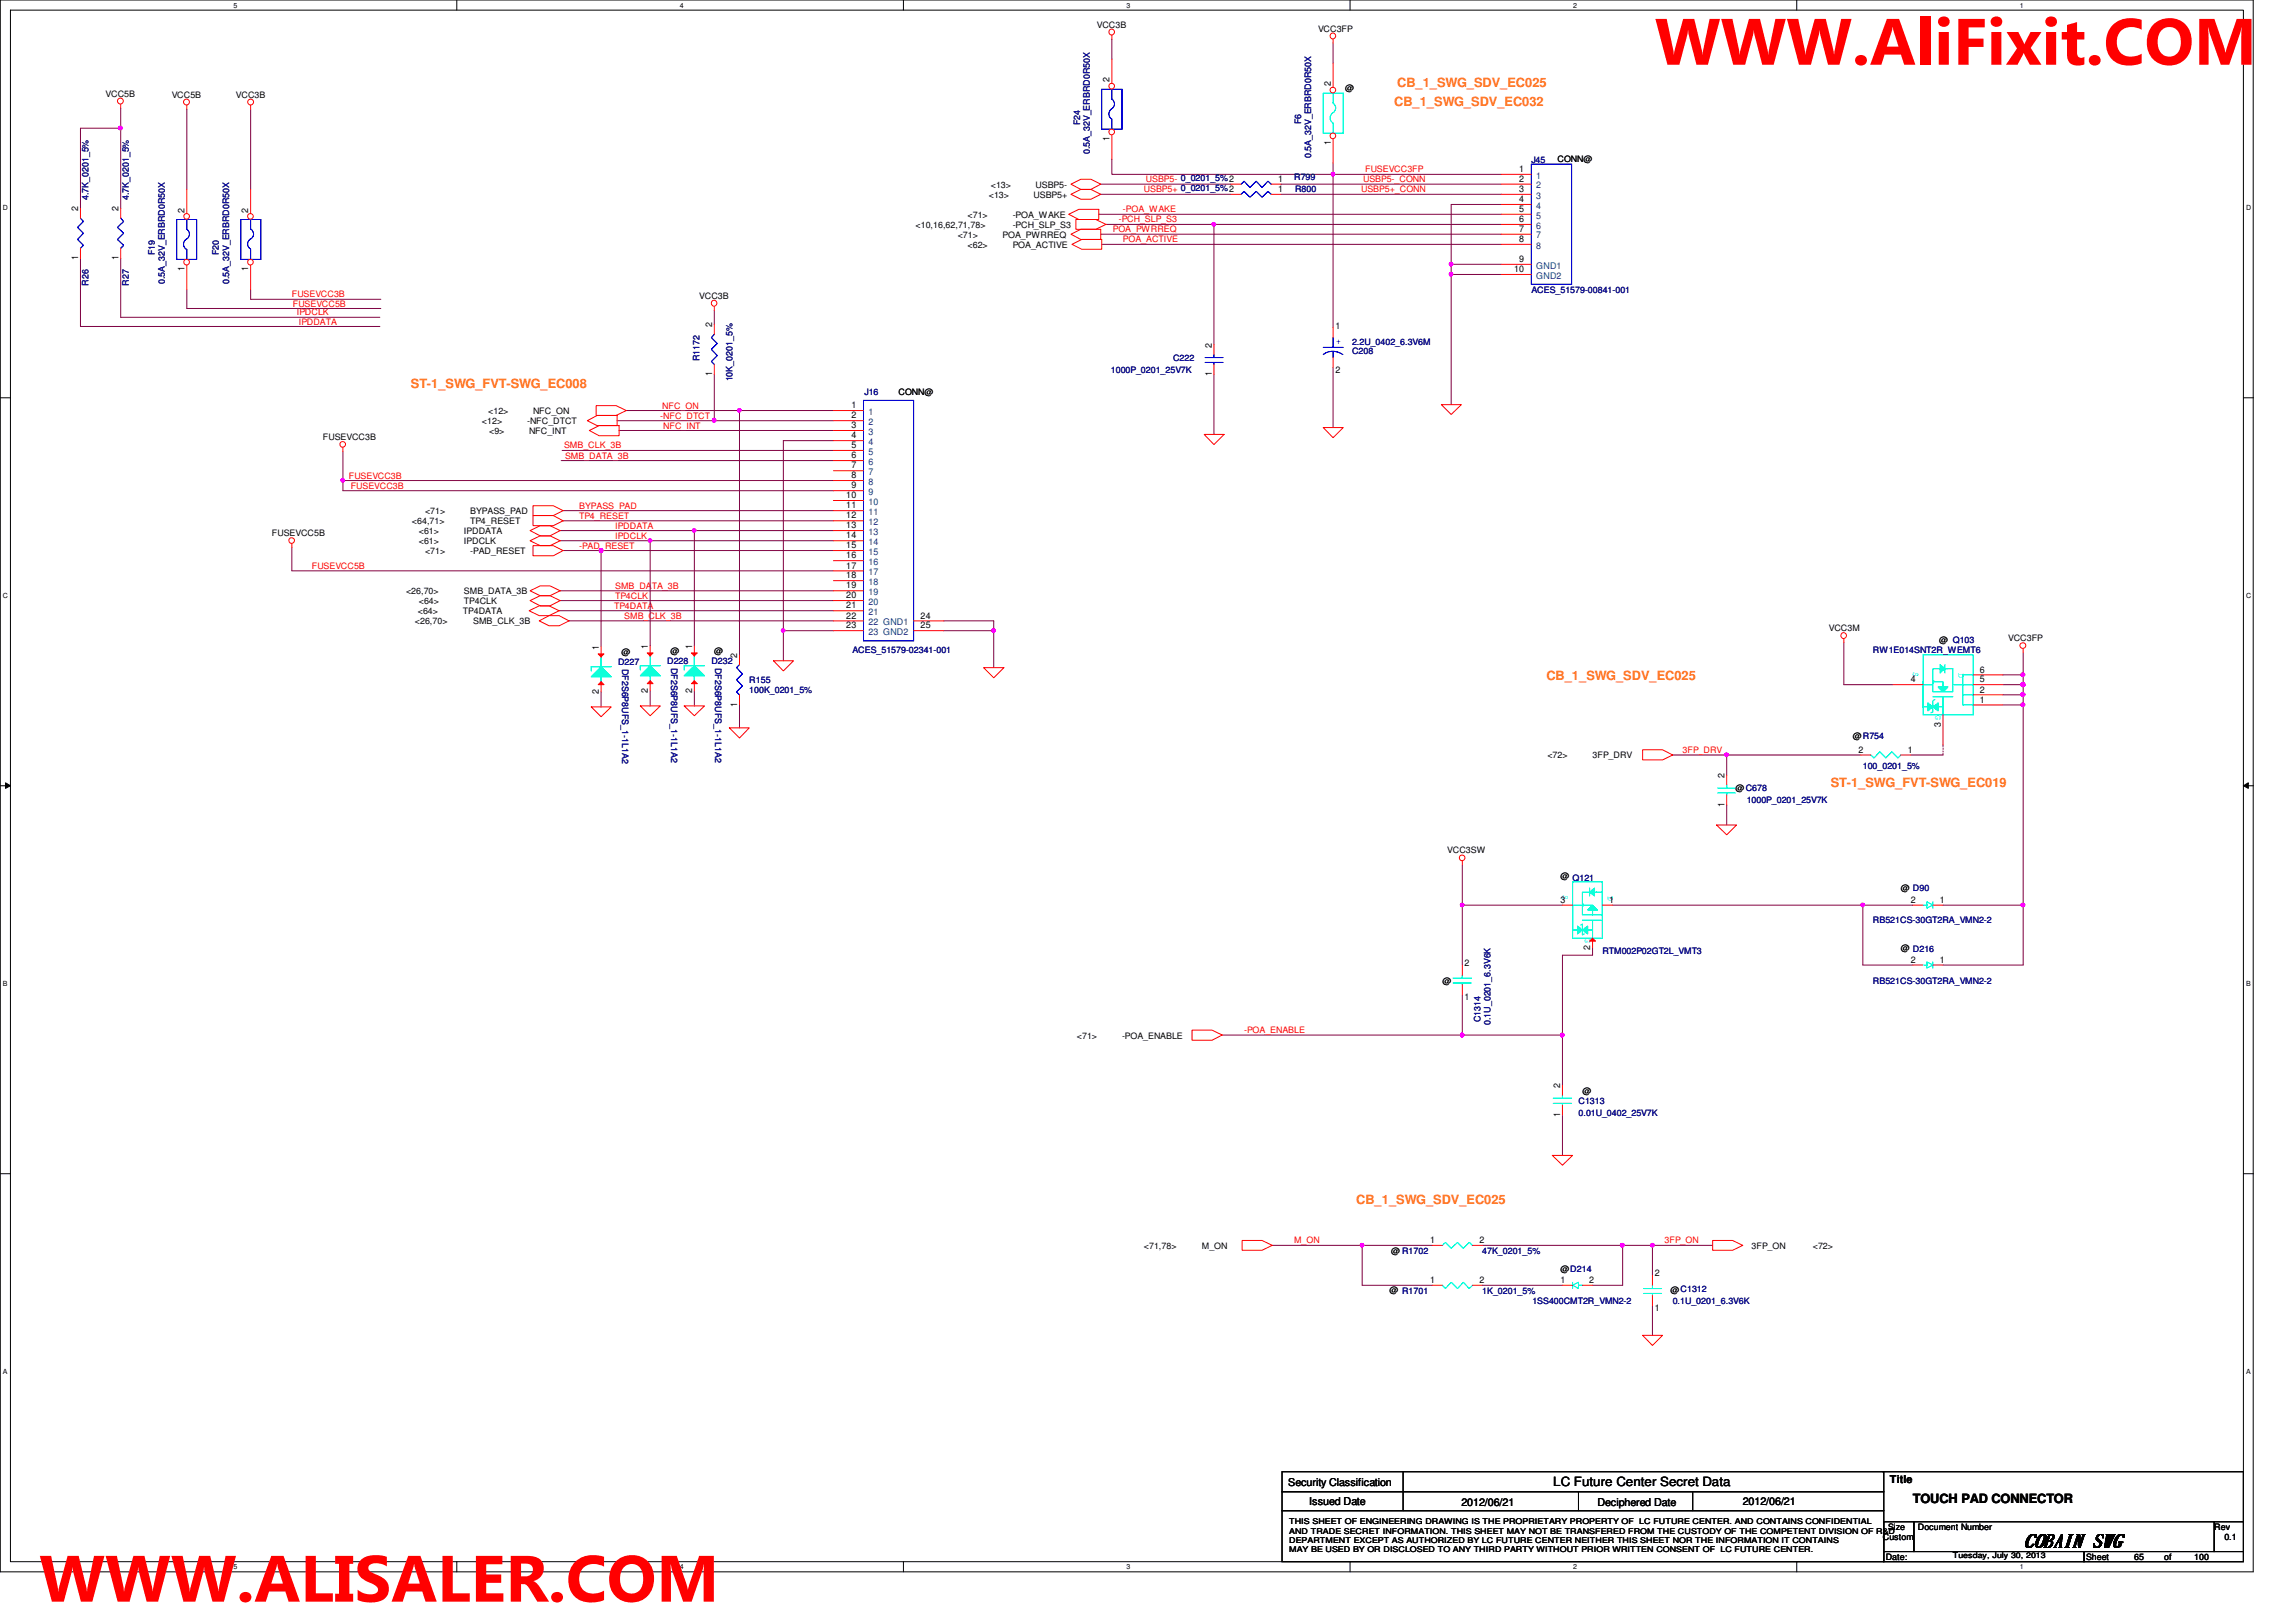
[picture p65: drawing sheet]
<svg xmlns="http://www.w3.org/2000/svg" width="297mm" height="210mm" viewBox="0 0 297 210" stroke-linecap="round" stroke-linejoin="round" font-family="sans-serif">
<defs><g id="words">
<g font-size="8.5" fill="#f00">
<text x="214.1" y="8.4">WWW.AliFixit.COM</text>
<text x="5.1" y="207.3">WWW.ALISALER.COM</text>
</g>
<text font-size="2.4" x="261.8" y="200.2">COBAIN SWG</text>
<g font-size="1.7" fill="#ff8000">
<text x="180.8" y="11.3">CB_1_SWG_SDV_EC025</text>
<text x="180.4" y="13.7">CB_1_SWG_SDV_EC032</text>
<text x="53.2" y="50.2">ST-1_SWG_FVT-SWG_EC008</text>
<text x="200.1" y="88.1">CB_1_SWG_SDV_EC025</text>
<text x="236.9" y="101.8">ST-1_SWG_FVT-SWG_EC019</text>
<text x="175.5" y="155.8">CB_1_SWG_SDV_EC025</text>
</g>
<g font-size="1.7">
<text x="201" y="192.3">LC Future Center Secret Data</text>
<text x="247.5" y="194.6">TOUCH PAD CONNECTOR</text>
</g>
<g font-size="1.4">
<text x="244.5" y="191.9">Title</text>
<text x="166.7" y="192.3">Security Classification</text>
<text x="169.4" y="194.7">Issued Date</text>
<text x="189.1" y="194.9">2012/06/21</text>
<text x="206.7" y="194.9">Deciphered Date</text>
<text x="225.5" y="194.7">2012/06/21</text>
</g>
<g font-size="1.2">
<text x="143.5" y="10.7" transform="rotate(-90 143.5 10.7)">2</text>
<text x="172.2" y="11.2" transform="rotate(-90 172.2 11.2)">2</text>
<text x="143.5" y="18.2" transform="rotate(-90 143.5 18.2)">1</text>
<text x="165.4" y="23.5">1</text>
<text x="172.2" y="18.8" transform="rotate(-90 172.2 18.8)">1</text>
<text x="196.6" y="22.3">1</text>
<text x="196.6" y="23.5">2</text>
<text x="10.1" y="27.3" transform="rotate(-90 10.1 27.3)">2</text>
<text x="15.3" y="27.3" transform="rotate(-90 15.3 27.3)">2</text>
<text x="23.9" y="27.5" transform="rotate(-90 23.9 27.5)">2</text>
<text x="32.1" y="27.5" transform="rotate(-90 32.1 27.5)">2</text>
<text x="165.4" y="24.8">1</text>
<text x="196.6" y="24.8">3</text>
<text x="196.6" y="26.2">4</text>
<text x="196.6" y="27.4">5</text>
<text x="196.6" y="28.7">6</text>
<text x="10.1" y="33.7" transform="rotate(-90 10.1 33.7)">1</text>
<text x="15.3" y="33.7" transform="rotate(-90 15.3 33.7)">1</text>
<text x="23.9" y="35.1" transform="rotate(-90 23.9 35.1)">1</text>
<text x="32.1" y="35.1" transform="rotate(-90 32.1 35.1)">1</text>
<text x="195.9" y="35.2">10</text>
<text x="196.6" y="33.9">9</text>
<text x="196.6" y="30">7</text>
<text x="196.6" y="31.3">8</text>
<text x="92.1" y="42.4" transform="rotate(-90 92.1 42.4)">2</text>
<text x="156.8" y="45" transform="rotate(-90 156.8 45)">2</text>
<text x="172.8" y="42.5">1</text>
<text x="92.1" y="48.7" transform="rotate(-90 92.1 48.7)">1</text>
<text x="110.1" y="52.8">1</text>
<text x="156.8" y="48.7" transform="rotate(-90 156.8 48.7)">1</text>
<text x="172.8" y="48.3">2</text>
<text x="110.1" y="54.1">2</text>
<text x="110.1" y="55.4">3</text>
<text x="110.1" y="56.7">4</text>
<text x="110.1" y="58">5</text>
<text x="110.1" y="59.3">6</text>
<text x="109.5" y="64.5">10</text>
<text x="109.5" y="65.8">11</text>
<text x="110.1" y="60.6">7</text>
<text x="110.1" y="61.9">8</text>
<text x="110.1" y="63.2">9</text>
<text x="109.5" y="67.1">12</text>
<text x="109.5" y="68.4">13</text>
<text x="109.5" y="69.7">14</text>
<text x="109.5" y="71">15</text>
<text x="109.5" y="72.3">16</text>
<text x="109.5" y="73.6">17</text>
<text x="109.5" y="74.8">18</text>
<text x="109.5" y="76.2">19</text>
<text x="109.5" y="77.4">20</text>
<text x="83.8" y="84" transform="rotate(-90 83.8 84)">1</text>
<text x="89.5" y="84" transform="rotate(-90 89.5 84)">1</text>
<text x="109.5" y="78.7">21</text>
<text x="109.5" y="80.1">22</text>
<text x="109.5" y="81.3">23</text>
<text x="119.1" y="80.1">24</text>
<text x="119.1" y="81.3">25</text>
<text x="77.5" y="89.7" transform="rotate(-90 77.5 89.7)">2</text>
<text x="77.5" y="84.1" transform="rotate(-90 77.5 84.1)">1</text>
<text x="83.8" y="89.6" transform="rotate(-90 83.8 89.6)">2</text>
<text x="89.5" y="89.6" transform="rotate(-90 89.5 89.6)">2</text>
<text x="95.4" y="85.1" transform="rotate(-90 95.4 85.1)">2</text>
<text x="247.2" y="88.3">4</text>
<text x="256.2" y="87">6</text>
<text x="256.2" y="89.6">2</text>
<text x="256.2" y="88.3">5</text>
<text x="95.4" y="91.4" transform="rotate(-90 95.4 91.4)">1</text>
<text x="251.1" y="94" transform="rotate(-90 251.1 94)">3</text>
<text x="256.2" y="90.9">1</text>
<text x="223.1" y="100.7" transform="rotate(-90 223.1 100.7)">2</text>
<text x="240.4" y="97.4">2</text>
<text x="246.8" y="97.4">1</text>
<text x="223.1" y="104.4" transform="rotate(-90 223.1 104.4)">1</text>
<text x="201.9" y="116.8">3</text>
<text x="208.2" y="116.8">1</text>
<text x="247.2" y="116.8">2</text>
<text x="250.9" y="116.8">1</text>
<text x="189.5" y="125.1">2</text>
<text x="205.7" y="122.9" transform="rotate(-90 205.7 122.9)">2</text>
<text x="247.2" y="124.6">2</text>
<text x="250.9" y="124.6">1</text>
<text x="189.5" y="129.5">1</text>
<text x="201.8" y="140.8" transform="rotate(-90 201.8 140.8)">2</text>
<text x="201.8" y="144.6" transform="rotate(-90 201.8 144.6)">1</text>
<text x="185" y="160.9">1</text>
<text x="191.4" y="160.9">2</text>
<text x="185" y="166">1</text>
<text x="191.4" y="166">2</text>
<text x="201.9" y="166">1</text>
<text x="205.6" y="166">2</text>
<text x="214.1" y="165.2">2</text>
<text x="214.1" y="169.6">1</text>
</g>
<g font-size="1.2" fill="#004080">
<text x="198.8" y="23.1">1</text>
<text x="198.8" y="24.4">2</text>
<text x="198.8" y="25.7">3</text>
<text x="198.8" y="27">4</text>
<text x="198.8" y="28.3">5</text>
<text x="198.8" y="29.6">6</text>
<text x="198.8" y="34.8">GND1</text>
<text x="198.8" y="30.9">7</text>
<text x="198.8" y="32.2">8</text>
<text x="198.8" y="36.1">GND2</text>
<text x="112.3" y="53.7">1</text>
<text x="112.3" y="55">2</text>
<text x="112.3" y="56.3">3</text>
<text x="112.3" y="57.6">4</text>
<text x="112.3" y="58.8">5</text>
<text x="112.3" y="60.2">6</text>
<text x="112.3" y="61.5">7</text>
<text x="112.3" y="62.7">8</text>
<text x="112.3" y="64.1">9</text>
<text x="112.3" y="65.3">10</text>
<text x="112.3" y="66.6">11</text>
<text x="112.3" y="67.9">12</text>
<text x="112.3" y="69.2">13</text>
<text x="112.3" y="70.5">14</text>
<text x="112.3" y="71.8">15</text>
<text x="112.3" y="73.1">16</text>
<text x="112.3" y="74.4">17</text>
<text x="112.3" y="75.7">18</text>
<text x="112.3" y="77">19</text>
<text x="112.3" y="78.3">20</text>
<text x="112.3" y="79.6">21</text>
<text x="112.3" y="80.9">22 GND1</text>
<text x="112.3" y="82.2">23 GND2</text>
</g>
<g font-size="1.1">
<text x="141.9" y="3.6">VCC3B</text>
<text x="170.5" y="4.1">VCC3FP</text>
<text x="174" y="11.7">@</text>
<text x="13.7" y="12.5">VCC5B</text>
<text x="22.2" y="12.7">VCC5B</text>
<text x="30.5" y="12.7">VCC3B</text>
<text x="201.5" y="21">CONN@</text>
<text x="118.4" y="29.5">&lt;10,16,62,71,78&gt;</text>
<text x="125.2" y="28.2">&lt;71&gt;</text>
<text x="127.9" y="25.6">&lt;13&gt;</text>
<text x="128.2" y="24.3">&lt;13&gt;</text>
<text x="131" y="28.2">-POA_WAKE</text>
<text x="131" y="29.5">-PCH_SLP_S3</text>
<text x="133.7" y="25.6">USBP5+</text>
<text x="134" y="24.3">USBP5-</text>
<text x="123.9" y="30.8">&lt;71&gt;</text>
<text x="125.2" y="32.1">&lt;62&gt;</text>
<text x="129.7" y="30.8">POA_PWRREQ</text>
<text x="131" y="32.1">POA_ACTIVE</text>
<text x="90.5" y="38.7">VCC3B</text>
<text x="63.2" y="53.6">&lt;12&gt;</text>
<text x="69" y="53.6">NFC_ON</text>
<text x="116.2" y="51.1">CONN@</text>
<text x="41.8" y="56.9">FUSEVCC3B</text>
<text x="62.4" y="54.9">&lt;12&gt;</text>
<text x="63.3" y="56.2">&lt;9&gt;</text>
<text x="68.2" y="54.9">-NFC_DTCT</text>
<text x="68.4" y="56.2">NFC_INT</text>
<text x="35.2" y="69.4">FUSEVCC5B</text>
<text x="53.3" y="67.8">&lt;64,71&gt;</text>
<text x="54.2" y="70.4">&lt;61&gt;</text>
<text x="54.2" y="69.1">&lt;61&gt;</text>
<text x="55" y="66.5">&lt;71&gt;</text>
<text x="55" y="71.7">&lt;71&gt;</text>
<text x="60" y="70.4">IPDCLK</text>
<text x="60" y="69.1">IPDDATA</text>
<text x="60.8" y="66.5">BYPASS_PAD</text>
<text x="60.8" y="71.7">-PAD_RESET</text>
<text x="60.8" y="67.8">TP4_RESET</text>
<text x="52.5" y="76.9">&lt;26,70&gt;</text>
<text x="60" y="76.9">SMB_DATA_3B</text>
<text x="53.7" y="80.8">&lt;26,70&gt;</text>
<text x="54.1" y="79.5">&lt;64&gt;</text>
<text x="54.2" y="78.2">&lt;64&gt;</text>
<text x="59.9" y="79.5">TP4DATA</text>
<text x="60" y="78.2">TP4CLK</text>
<text x="61.2" y="80.8">SMB_CLK_3B</text>
<text x="236.6" y="81.7">VCC3M</text>
<text x="250.9" y="83.2">@ Q103</text>
<text x="259.8" y="83">VCC3FP</text>
<text x="80.4" y="84.8">@</text>
<text x="86.7" y="84.7">@</text>
<text x="92.4" y="84.7">@</text>
<text x="239.7" y="95.7">@R754</text>
<text x="200.2" y="98.1">&lt;72&gt;</text>
<text x="206" y="98.1">3FP_DRV</text>
<text x="224.5" y="102.4">@C678</text>
<text x="187.2" y="110.4">VCC3SW</text>
<text x="201.9" y="113.7">@ Q121</text>
<text x="245.9" y="115.4">@ D90</text>
<text x="245.9" y="123">@ D216</text>
<text x="186.6" y="127.3">@</text>
<text x="139.3" y="134.4">&lt;71&gt;</text>
<text x="145.2" y="134.4">-POA_ENABLE</text>
<text x="204.7" y="141.5">@</text>
<text x="148" y="161.6">&lt;71,78&gt;</text>
<text x="155.5" y="161.6">M_ON</text>
<text x="226.6" y="161.6">3FP_ON</text>
<text x="234.5" y="161.6">&lt;72&gt;</text>
<text x="179.7" y="167.3">@ R1701</text>
<text x="180" y="162.3">@ R1702</text>
<text x="201.9" y="164.6">@D214</text>
<text x="216.1" y="167.3">@C1312</text>
<text x="243.6" y="199.3">Custom</text>
<text x="244" y="201.9">Date:</text>
<text x="244.3" y="198">Size</text>
<text x="248.1" y="198">Document Number</text>
<text x="269.9" y="201.9">Sheet</text>
<text x="276.1" y="201.9">65</text>
<text x="280" y="201.9">of</text>
<text x="283.9" y="201.9">100</text>
<text x="286.5" y="198">Rev</text>
<text x="287.8" y="199.3">0.1</text>
</g>
<g font-size="1.1" fill="#000080">
<text x="139.7" y="16.2" transform="rotate(-90 139.7 16.2)">F24</text>
<text x="168.4" y="16.1" transform="rotate(-90 168.4 16.1)">F6</text>
<text x="141" y="20" transform="rotate(-90 141 20)">0.5A_32V_ERBRD0R50X</text>
<text x="167.4" y="23.3">R799</text>
<text x="169.6" y="20.5" transform="rotate(-90 169.6 20.5)">0.5A_32V_ERBRD0R50X</text>
<text x="198.1" y="21.1">J45</text>
<text x="11.5" y="25.9" transform="rotate(-90 11.5 25.9)">4.7K_0201_5%</text>
<text x="16.7" y="25.9" transform="rotate(-90 16.7 25.9)">4.7K_0201_5%</text>
<text x="167.6" y="24.8">R800</text>
<text x="20" y="33.1" transform="rotate(-90 20 33.1)">F19</text>
<text x="28.3" y="33.1" transform="rotate(-90 28.3 33.1)">F20</text>
<text x="11.5" y="37" transform="rotate(-90 11.5 37)">R26</text>
<text x="16.7" y="37" transform="rotate(-90 16.7 37)">R27</text>
<text x="21.3" y="36.8" transform="rotate(-90 21.3 36.8)">0.5A_32V_ERBRD0R50X</text>
<text x="29.6" y="36.8" transform="rotate(-90 29.6 36.8)">0.5A_32V_ERBRD0R50X</text>
<text x="198.1" y="37.9">ACES_51579-00841-001</text>
<text x="90.5" y="46.8" transform="rotate(-90 90.5 46.8)">R1172</text>
<text x="151.8" y="46.7">C222</text>
<text x="174.9" y="45.8">C208</text>
<text x="174.9" y="44.7">2.2U_0402_6.3V6M</text>
<text x="94.8" y="49.4" transform="rotate(-90 94.8 49.4)">10K_0201_5%</text>
<text x="111.8" y="51.1">J16</text>
<text x="143.7" y="48.3">1000P_0201_25V7K</text>
<text x="80" y="86.1">D227</text>
<text x="80.5" y="86.5" transform="rotate(90 80.5 86.5)">DF2S6P8UFS_1-1L1A2</text>
<text x="86.3" y="86">D228</text>
<text x="86.8" y="86.4" transform="rotate(90 86.8 86.4)">DF2S6P8UFS_1-1L1A2</text>
<text x="92" y="86">D232</text>
<text x="92.5" y="86.4" transform="rotate(90 92.5 86.4)">DF2S6P8UFS_1-1L1A2</text>
<text x="96.9" y="88.4">R155</text>
<text x="96.9" y="89.7">100K_0201_5%</text>
<text x="110.3" y="84.5">ACES_51579-02341-001</text>
<text x="242.3" y="84.5">RW1E014SNT2R_WEMT6</text>
<text x="241" y="99.6">100_0201_5%</text>
<text x="226" y="104">1000P_0201_25V7K</text>
<text x="242.3" y="119.5">RB521CS-30GT2RA_VMN2-2</text>
<text x="207.3" y="123.4">RTM002P02GT2L_VMT3</text>
<text x="242.3" y="127.3">RB521CS-30GT2RA_VMN2-2</text>
<text x="191.6" y="132.3" transform="rotate(-90 191.6 132.3)">C1314</text>
<text x="192.8" y="132.7" transform="rotate(-90 192.8 132.7)">0.1U_0201_6.3V6K</text>
<text x="204.2" y="142.8">C1313</text>
<text x="204.2" y="144.4">0.01U_0402_25V7K</text>
<text x="191.8" y="167.4">1K_0201_5%</text>
<text x="191.8" y="162.3">47K_0201_5%</text>
<text x="198.2" y="168.7">1SS400CMT2R_VMN2-2</text>
<text x="216.4" y="168.7">0.1U_0201_6.3V6K</text>
</g>
<g font-size="1.1" fill="#f00">
<text x="148.2" y="23.6">USBP5- 0_0201_5%2</text>
<text x="176.4" y="23.6">USBP5-_CONN</text>
<text x="176.6" y="22.3">FUSEVCC3FP</text>
<text x="144.7" y="28.8">-PCH_SLP_S3</text>
<text x="145.3" y="27.5">-POA_WAKE</text>
<text x="148" y="24.9">USBP5+ 0_0201_5%2</text>
<text x="176.1" y="24.9">USBP5+_CONN</text>
<text x="144" y="30.1">POA_PWRREQ</text>
<text x="145.3" y="31.4">POA_ACTIVE</text>
<text x="37.8" y="38.5">FUSEVCC3B</text>
<text x="37.9" y="39.7">FUSEVCC5B</text>
<text x="38.4" y="40.8">IPDCLK</text>
<text x="38.6" y="42">IPDDATA</text>
<text x="85.7" y="52.9">NFC_ON</text>
<text x="73" y="58">SMB_CLK_3B</text>
<text x="73.1" y="59.4">SMB_DATA_3B</text>
<text x="85.4" y="54.2">-NFC_DTCT</text>
<text x="85.8" y="55.5">NFC_INT</text>
<text x="45.1" y="61.9">FUSEVCC3B</text>
<text x="45.4" y="63.2">FUSEVCC3B</text>
<text x="74.9" y="65.8">BYPASS_PAD</text>
<text x="74.9" y="67.1">TP4_RESET</text>
<text x="74.9" y="71">-PAD_RESET</text>
<text x="79.6" y="68.4">IPDDATA</text>
<text x="79.6" y="69.7">IPDCLK</text>
<text x="40.3" y="73.6">FUSEVCC5B</text>
<text x="79.6" y="77.5">TP4CLK</text>
<text x="79.6" y="76.2">SMB_DATA_3B</text>
<text x="79.5" y="78.8">TP4DATA</text>
<text x="80.8" y="80.1">SMB_CLK_3B</text>
<text x="217.7" y="97.5">3FP_DRV</text>
<text x="160.9" y="133.7">-POA_ENABLE</text>
<text x="167.4" y="160.9">M_ON</text>
<text x="215.3" y="160.9">3FP_ON</text>
</g>
<text font-size="1.1" fill="#00f" x="172.8" y="44.5">+</text>
<g font-size="1.1" fill="#0ff">
<text x="247.5" y="87" transform="rotate(90 247.5 87)">S</text>
<text x="253.4" y="87.1" transform="rotate(90 253.4 87.1)">D</text>
<text x="250.4" y="92.5" transform="rotate(90 250.4 92.5)">G</text>
<text x="202.2" y="115.8" transform="rotate(90 202.2 115.8)">S</text>
<text x="208" y="116" transform="rotate(90 208 116)">D</text>
<text x="205.1" y="121.4" transform="rotate(90 205.1 121.4)">G</text>
</g>
<text font-size="1.1" fill="#fff" x="249" y="97.5">N36983374</text>
<g font-size="1">
<text x="166.8" y="197.3">THIS SHEET OF ENGINEERING DRAWING IS THE PROPRIETARY PROPERTY OF LC FUTURE CENTER. AND CONTAINS CONFIDENTIAL</text>
<text x="166.8" y="198.5">AND TRADE SECRET INFORMATION. THIS SHEET MAY NOT BE TRANSFERED FROM THE CUSTODY OF THE COMPETENT DIVISION OF R&amp;D</text>
<text x="166.8" y="199.6">DEPARTMENT EXCEPT AS AUTHORIZED BY LC FUTURE CENTER NEITHER THIS SHEET NOR THE INFORMATION IT CONTAINS</text>
<text x="166.8" y="200.8">MAY BE USED BY OR DISCLOSED TO ANY THIRD PARTY WITHOUT PRIOR WRITTEN CONSENT OF LC FUTURE CENTER.</text>
<text x="252.6" y="201.7">Tuesday, July 30, 2013</text>
</g>
<g font-size=".9">
<text x="30.2" y="1">5</text>
<text x="88" y="1">4</text>
<text x="145.8" y="1">3</text>
<text x="203.5" y="1">2</text>
<text x="261.3" y="1">1</text>
<text x=".4" y="27.2">D</text>
<text x="290.6" y="27.2">D</text>
<text x=".4" y="77.3">C</text>
<text x="290.6" y="77.3">C</text>
<text x=".4" y="127.6">B</text>
<text x="290.6" y="127.6">B</text>
<text x=".4" y="177.8">A</text>
<text x="290.6" y="177.8">A</text>
<text x="30.2" y="203.1">5</text>
<text x="88" y="203.1">4</text>
<text x="145.8" y="203.1">3</text>
<text x="203.5" y="203.1">2</text>
<text x="261.3" y="203.1">1</text>
</g>
</g></defs>
<path d="M0 0h291.5v203.4h-291.5zM1.4 1.3h288.8v200.8h-288.8z" fill="none" stroke="#000" stroke-width=".13"/>
<g fill="#fff">
<path d="M30.2 .2h.5v1h-.5z"/>
<path d="M30.2 202.3h.5v1h-.5z"/>
</g>
<path d="M59.1 0v1.3M59.1 202.1v1.3" fill="none" stroke="#000" stroke-width=".13"/>
<g fill="#fff">
<path d="M88 .2h.5v1h-.5z"/>
<path d="M88 202.3h.5v1h-.5z"/>
</g>
<path d="M116.9 0v1.3M116.9 202.1v1.3" fill="none" stroke="#000" stroke-width=".13"/>
<g fill="#fff">
<path d="M145.7 .2h.6v1h-.6z"/>
<path d="M145.7 202.3h.6v1h-.6z"/>
</g>
<path d="M174.7 0v1.3M174.7 202.1v1.3" fill="none" stroke="#000" stroke-width=".13"/>
<g fill="#fff">
<path d="M203.5 .2h.5v1h-.5z"/>
<path d="M203.5 202.3h.5v1h-.5z"/>
</g>
<path d="M232.4 0v1.3M232.4 202.1v1.3" fill="none" stroke="#000" stroke-width=".13"/>
<g fill="#fff">
<path d="M261.3 .2h.5v1h-.5z"/>
<path d="M261.3 202.3h.5v1h-.5z"/>
<path d="M.4 26.4h.6v1h-.6z"/>
<path d="M290.6 26.4h.6v1h-.6z"/>
<path d="M.4 76.5h.6v1.1h-.6z"/>
<path d="M290.6 76.5h.6v1.1h-.6z"/>
</g>
<path d="M0 51.5h1.4M290.2 51.5h1.3" fill="none" stroke="#000" stroke-width=".13"/>
<g fill="#fff">
<path d="M.4 126.7h.6v1.1h-.6z"/>
<path d="M290.6 126.7h.6v1.1h-.6z"/>
</g>
<path d="M0 101.7h1.4M.7 101.3l.7 .4-.7 .3zM290.2 101.7h1.3M290.2 101.7l.7-.4v.7z" fill="none" stroke="#000" stroke-width=".13"/>
<path d="M.7 101.3l.7 .4-.7 .3zM290.2 101.7l.7-.4v.7z" fill="#000"/>
<g fill="#fff">
<path d="M.4 177h.5v1h-.5z"/>
<path d="M290.6 177h.5v1h-.5z"/>
</g>
<path d="M0 151.9h1.4M290.2 151.9h1.3" fill="none" stroke="#000" stroke-width=".13"/>
<path d="M176.2 161.2h9.1" fill="none" stroke="#800040" stroke-width=".13"/>
<path d="M176 161h.4v.1v.2l-.2 .1-.2-.1z" fill-rule="evenodd" fill="#f0f"/>
<path d="M176 161h.4v.1v.2l-.2 .1-.2-.1z" fill="none" stroke="#f0f" stroke-width=".13"/>
<path d="M209.9 161.2h3.9" fill="none" stroke="#800040" stroke-width=".13"/>
<circle cx="213.8" cy="161.1" r=".25" fill="#f0f"/>
<circle cx="213.8" cy="161.1" r=".25" fill="none" stroke="#f0f" stroke-width=".13"/>
<circle cx="209.9" cy="161.1" r=".25" fill="#f0f"/>
<circle cx="209.9" cy="161.1" r=".25" fill="none" stroke="#f0f" stroke-width=".13"/>
<path d="M158.1 133.9h31.1M189.2 133.9h12.9M189.2 128.8v5.1M164.6 161.2h11.6v5.1h9.1M191.8 166.3h10.3M191.8 161.2h18.1v5.1h-3.9M213.8 169v3.8M221.6 161.2h-7.8v3.9" fill="none" stroke="#800040" stroke-width=".13"/>
<path d="M189 133.8l.1-.1 .3 .1-.1 .3-.2 .1-.1-.1z" fill-rule="evenodd" fill="#f0f"/>
<path d="M189 133.8l.1-.1 .3 .1-.1 .3-.2 .1-.1-.1z" fill="none" stroke="#f0f" stroke-width=".13"/>
<path d="M189.2 117.1v7.8" fill="none" stroke="#800040" stroke-width=".13"/>
<path d="M189 116.9h.3l.1 .2-.1 .2h-.2h-.1z" fill-rule="evenodd" fill="#f0f"/>
<path d="M189 116.9h.3l.1 .2-.1 .2h-.2h-.1z" fill="none" stroke="#f0f" stroke-width=".13"/>
<path d="M189.2 111.9v5.2h12.9M202.1 133.9v6.5M202.1 123.6h3.9" fill="none" stroke="#800040" stroke-width=".13"/>
<path d="M201.9 133.8l.2-.1 .2 .1v.3l-.2 .1-.2-.1z" fill-rule="evenodd" fill="#f0f"/>
<path d="M201.9 133.8l.2-.1 .2 .1v.3l-.2 .1-.2-.1z" fill="none" stroke="#f0f" stroke-width=".13"/>
<path d="M241 117.1h6.5M202.1 144.3v5.2" fill="none" stroke="#800040" stroke-width=".13"/>
<path d="M240.8 116.9h.3l.1 .2-.1 .2h-.1h-.2z" fill-rule="evenodd" fill="#f0f"/>
<path d="M240.8 116.9h.3l.1 .2-.1 .2h-.1h-.2z" fill="none" stroke="#f0f" stroke-width=".13"/>
<path d="M261.7 91.2v25.9M241 117.1v7.8h6.5M251.4 117.1h10.3M261.7 117.1v7.8h-10.3M202.1 123.6v10.3M206 122.7v.9" fill="none" stroke="#800040" stroke-width=".13"/>
<circle cx="261.7" cy="117.1" r=".25" fill="#f0f"/>
<circle cx="261.7" cy="117.1" r=".25" fill="none" stroke="#f0f" stroke-width=".13"/>
<circle cx="261.7" cy="91.2" r=".25" fill="#f0f"/>
<circle cx="261.7" cy="91.2" r=".25" fill="none" stroke="#f0f" stroke-width=".13"/>
<path d="M261.7 88.6v1.3" fill="none" stroke="#800040" stroke-width=".13"/>
<circle cx="261.7" cy="89.9" r=".25" fill="#f0f"/>
<circle cx="261.7" cy="89.9" r=".25" fill="none" stroke="#f0f" stroke-width=".13"/>
<circle cx="261.7" cy="88.6" r=".26" fill="#f0f"/>
<circle cx="261.7" cy="88.6" r=".26" fill="none" stroke="#f0f" stroke-width=".13"/>
<path d="M216.4 97.7h7v2.6" fill="none" stroke="#800040" stroke-width=".13"/>
<path d="M223.2 97.5h.3l.1 .2-.1 .1-.2 .1-.1-.1z" fill-rule="evenodd" fill="#f0f"/>
<path d="M223.2 97.5h.3l.1 .2-.1 .1-.2 .1-.1-.1z" fill="none" stroke="#f0f" stroke-width=".13"/>
<path d="M261.7 87.3v1.3M223.4 104.2v2.6" fill="none" stroke="#800040" stroke-width=".13"/>
<circle cx="261.7" cy="88.6" r=".26" fill="#f0f"/>
<circle cx="261.7" cy="88.6" r=".26" fill="none" stroke="#f0f" stroke-width=".13"/>
<circle cx="261.7" cy="87.3" r=".25" fill="#f0f"/>
<circle cx="261.7" cy="87.3" r=".25" fill="none" stroke="#f0f" stroke-width=".13"/>
<path d="M259.1 87.3h2.6M259.1 91.2h2.6M259.1 89.9h2.6M259.1 88.6h2.6" fill="none" stroke="#800040" stroke-width=".13"/>
<circle cx="261.7" cy="88.6" r=".26" fill="#f0f"/>
<circle cx="261.7" cy="88.6" r=".26" fill="none" stroke="#f0f" stroke-width=".13"/>
<path d="M251.4 96.4v1.3M261.7 84.5v2.8M261.7 89.9v1.3" fill="none" stroke="#800040" stroke-width=".13"/>
<circle cx="261.7" cy="89.9" r=".25" fill="#f0f"/>
<circle cx="261.7" cy="89.9" r=".25" fill="none" stroke="#f0f" stroke-width=".13"/>
<path d="M92.4 40.2v1.8M92.4 48.5v5.9M208.6 117.1h32.4" fill="none" stroke="#800040" stroke-width=".13"/>
<path d="M92.2 54.2l.2-.1 .2 .2-.1 .3-.1 .1-.2-.1z" fill-rule="evenodd" fill="#f0f"/>
<path d="M92.2 54.2l.2-.1 .2 .2-.1 .3-.1 .1-.2-.1z" fill="none" stroke="#f0f" stroke-width=".13"/>
<path d="M95.7 53.1v31.7M95.7 91.2v3" fill="none" stroke="#800040" stroke-width=".13"/>
<path d="M95.5 52.9h.3l.1 .2-.1 .2h-.2h-.1z" fill-rule="evenodd" fill="#f0f"/>
<path d="M95.5 52.9h.3l.1 .2-.1 .2h-.2h-.1z" fill="none" stroke="#f0f" stroke-width=".13"/>
<path d="M15.6 14v2.6" fill="none" stroke="#800040" stroke-width=".13"/>
<circle cx="15.6" cy="16.6" r=".25" fill="#f0f"/>
<circle cx="15.6" cy="16.6" r=".25" fill="none" stroke="#f0f" stroke-width=".13"/>
<path d="M24.2 14.1v10.4M32.4 14.1v10.4M10.4 33.4v8.8h38.7M10.4 27v-10.4h5.2v10.4M15.6 33.4v7.7h33.5M24.2 39.9h25.1M32.4 37.5v1.2h16.9M128.6 81.6v4.8" fill="none" stroke="#800040" stroke-width=".13"/>
<path d="M128.4 81.4h.3l.1 .2-.1 .2h-.2h-.1z" fill-rule="evenodd" fill="#f0f"/>
<path d="M128.4 81.4h.3l.1 .2-.1 .2h-.2h-.1z" fill="none" stroke="#f0f" stroke-width=".13"/>
<path d="M79.8 54.4h28M95.7 53.1h12.1M101.3 57h6.5M101.3 81.6v3.9M122.1 80.3h6.5v1.3h-6.5" fill="none" stroke="#800040" stroke-width=".13"/>
<path d="M101.1 81.4h.4l.1 .2-.1 .2h-.2h-.2z" fill-rule="evenodd" fill="#f0f"/>
<path d="M101.1 81.4h.4l.1 .2-.1 .2h-.2h-.2z" fill="none" stroke="#f0f" stroke-width=".13"/>
<path d="M24.2 37.5v2.4M72.6 59.6h35.2M72.7 58.3h35.1M81 53.1h14.7M101.3 57v24.6h6.5M72.3 79h35.5M72.5 77.7h35.3M72.5 76.5h35.3M72.9 66.1h34.9M77.8 71.2h30M73.6 80.3h34.2M238.5 83.2v5.4h6.4" fill="none" stroke="#800040" stroke-width=".13"/>
<circle cx="77.8" cy="71.2" r=".26" fill="#f0f"/>
<circle cx="77.8" cy="71.2" r=".26" fill="none" stroke="#f0f" stroke-width=".13"/>
<path d="M84.1 70h23.7" fill="none" stroke="#800040" stroke-width=".13"/>
<path d="M83.9 69.8h.3l.1 .1-.1 .2-.1 .1-.2-.1z" fill-rule="evenodd" fill="#f0f"/>
<path d="M83.9 69.8h.3l.1 .1-.1 .2-.1 .1-.2-.1z" fill="none" stroke="#f0f" stroke-width=".13"/>
<path d="M89.8 68.7h18" fill="none" stroke="#800040" stroke-width=".13"/>
<path d="M89.6 68.5h.4v.1v.2l-.2 .1-.2-.1z" fill-rule="evenodd" fill="#f0f"/>
<path d="M89.6 68.5h.4v.1v.2l-.2 .1-.2-.1z" fill="none" stroke="#f0f" stroke-width=".13"/>
<path d="M37.8 70.9v3h70M44.4 62.2h63.4M72.9 67.4h34.9" fill="none" stroke="#800040" stroke-width=".13"/>
<path d="M44.2 62h.3l.1 .1-.1 .2-.2 .1-.1-.1z" fill-rule="evenodd" fill="#f0f"/>
<path d="M44.2 62h.3l.1 .1-.1 .2-.2 .1-.1-.1z" fill="none" stroke="#f0f" stroke-width=".13"/>
<path d="M172.5 5.6v2.6M194.2 22.6h-21.7v19.8M44.4 58.4v5.1h63.4M172.5 47.5v7.8" fill="none" stroke="#800040" stroke-width=".13"/>
<path d="M172.3 22.4h.3l.1 .1-.1 .2-.2 .1-.1-.1z" fill-rule="evenodd" fill="#f0f"/>
<path d="M172.3 22.4h.3l.1 .1-.1 .2-.2 .1-.1-.1z" fill="none" stroke="#f0f" stroke-width=".13"/>
<path d="M142.4 25.1h16.9M142.4 23.8h16.9M165.7 25.1h28.5M165.7 23.8h28.5M172.5 21.1v1.5M187.7 35.5v16.9" fill="none" stroke="#800040" stroke-width=".13"/>
<path d="M187.5 35.3h.4l.1 .2-.1 .1-.2 .1-.2-.1z" fill-rule="evenodd" fill="#f0f"/>
<path d="M187.5 35.3h.4l.1 .2-.1 .1-.2 .1-.2-.1z" fill="none" stroke="#f0f" stroke-width=".13"/>
<path d="M142.2 27.7h52M142.4 30.3h51.8M142.5 31.6h51.7M143.1 29h14v15.6" fill="none" stroke="#800040" stroke-width=".13"/>
<path d="M156.9 28.8h.3l.1 .2-.1 .2-.2 .1-.1-.1z" fill-rule="evenodd" fill="#f0f"/>
<path d="M156.9 28.8h.3l.1 .2-.1 .2-.2 .1-.1-.1z" fill="none" stroke="#f0f" stroke-width=".13"/>
<path d="M143.8 5.1v2.6M143.8 20.6v2h28.7M157.1 29h37.1M187.7 34.2v1.3h6.5M194.2 26.5h-6.5v7.7h6.5M157.1 48.5v7.7" fill="none" stroke="#800040" stroke-width=".13"/>
<path d="M187.5 34h.4l.1 .2-.1 .1-.2 .1-.2-.1z" fill-rule="evenodd" fill="#f0f"/>
<path d="M187.5 34h.4l.1 .2-.1 .1-.2 .1-.2-.1z" fill="none" stroke="#f0f" stroke-width=".13"/>
<path d="M80.1 55.7h27.7M72.5 68.7h17.3v14.9M72.5 70h11.6v13.6M72.9 71.2h4.9v12.5M77.8 89.5v2M84.1 89.4v2M89.8 89.4v2M223.4 97.7h17.3M247.2 97.7h4.2" fill="none" stroke="#800040" stroke-width=".13"/>
<g fill="none" stroke="#f00" stroke-width=".13">
<path d="M15.6 13.5v.5M24.2 13.6v.5M32.4 13.6v.5M143.8 4.6v.5M172.5 5.1v.5M10.4 32.1v1.3M10.4 27v1.2M15.6 32.1v1.3M15.6 27v1.2M92.4 39.7v.5M138.3 27.7l1.3-.6h2.6v1.3h-2.6zM138.6 25.1l1.2-.6h1.3l1.3 .6-1.3 .7h-1.3z"/>
<path d="M138.6 23.8l1.2-.6h1.3l1.3 .6-1.3 .7h-1.3zM138.6 30.3l1.2-.6h2.6v1.3h-2.6zM138.7 31.6l1.3-.6h2.5v1.3h-2.5zM139.2 28.4h2.6l1.3 .6-1.3 .7h-2.6zM194.2 22.6h3.9M194.2 23.8h3.9M194.2 25.1h3.9M194.2 34.2h3.9M194.2 35.5h3.9M194.2 26.5h3.9M194.2 27.7h3.9M194.2 29h3.9"/>
<path d="M194.2 30.3h3.9M194.2 31.6h3.9M44.4 57.9v.5M76 54.4l1.3-.6h2.5v1.3h-2.5zM76.2 55.7l1.3-.6h2.6v1.3h-2.6zM77.1 52.5h2.6l1.3 .6-1.3 .7h-2.6zM107.8 53.1h3.9M107.8 54.4h3.9M107.8 55.7h3.9M107.8 57h3.9M107.8 58.3h3.9M107.8 59.6h3.9"/>
<path d="M155.8 56.2h2.6l-1.3 1.3zM171.2 55.3h2.6l-1.3 1.3zM186.5 52.4h2.6l-1.4 1.2zM37.8 70.4v.5M68.4 79l1.4-.6h1.2l1.3 .6-1.3 .7h-1.2zM68.6 77.7l1.3-.6h1.3l1.3 .6-1.3 .7h-1.3zM68.6 76.5l1.3-.7h1.3l1.3 .7-1.3 .6h-1.3zM68.6 70l1.3-.7h1.3l1.3 .7-1.3 .6h-1.3zM68.6 68.7l1.3-.7h1.3l1.3 .7-1.3 .6h-1.3zM69 65.4h2.6l1.3 .7-1.3 .6h-2.6zM69 70.6h2.6l1.3 .6-1.3 .7h-2.6zM69 66.7h2.6l1.3 .7-1.3 .6h-2.6z"/>
<path d="M107.8 60.9h3.9M107.8 62.2h3.9M107.8 63.5h3.9M107.8 64.8h3.9M107.8 66.1h3.9M107.8 67.4h3.9M107.8 68.7h3.9M107.8 70h3.9M107.8 71.2h3.9M107.8 72.6h3.9M107.8 73.9h3.9M107.8 75.1h3.9"/>
<path d="M107.8 76.5h3.9M107.8 77.7h3.9M107.8 79h3.9M69.8 80.3l1.2-.6h1.3l1.3 .6-1.3 .7h-1.3zM76.5 91.5h2.6l-1.3 1.3zM82.8 91.4h2.6l-1.3 1.2zM88.5 91.4h2.6l-1.3 1.2zM94.4 94.2h2.5l-1.2 1.3zM100.1 85.5h2.6l-1.4 1.3zM107.8 80.3h3.9M107.8 81.6h3.9M118.2 80.3h3.9"/>
<path d="M118.2 81.6h3.9M127.3 86.4h2.6l-1.3 1.3zM212.5 97h2.6l1.3 .7-1.3 .6h-2.6zM238.5 82.7v.5M261.7 83.9v.6M189.2 111.4v.5M222.1 106.8h2.6l-1.3 1.2zM154.2 133.3h2.6l1.3 .6-1.3 .7h-2.6zM247.5 124.9h1.3M250.1 124.9h1.3M200.8 149.5h2.7l-1.4 1.3zM160.7 160.5h2.6l1.3 .7-1.3 .6h-2.6z"/>
<path d="M212.5 172.8h2.6l-1.3 1.3zM221.6 160.5h2.6l1.3 .7-1.3 .6h-2.6z"/>
<circle cx="15.6" cy="13.1" r=".38"/>
<circle cx="24.1" cy="13.2" r=".38"/>
<circle cx="32.4" cy="13.2" r=".38"/>
<circle cx="143.8" cy="4.1" r=".38"/>
<circle cx="172.4" cy="4.7" r=".38"/>
<circle cx="92.4" cy="39.2" r=".38"/>
<circle cx="44.3" cy="57.5" r=".37"/>
<circle cx="37.7" cy="70" r=".37"/>
<circle cx="238.5" cy="82.2" r=".38"/>
<circle cx="261.7" cy="83.5" r=".37"/>
<circle cx="189.2" cy="111" r=".37"/>
</g>
<path d="M165.9 190.5h77.8v2.5h-77.8zM165.9 193h77.8v2.5h-77.8zM165.9 195.5h77.8v6.6h-77.8zM181.5 190.5v5M204.2 193v2.5M219 193v2.5M243.6 190.5h46.6v6.4M243.7 196.9h3.9v3.9h-3.9zM247.6 196.9h38.9v3.9h-38.9zM286.5 196.9h3.7v3.9h-3.7zM243.7 200.8h25.9v1.3h-25.9zM269.6 200.8h20.6v1.3h-20.6z" fill="none" stroke="#000" stroke-width=".13"/>
<path d="M10.4 28.2l.4 .5-.8 .7 .8 .8-.8 .8 .8 .7-.4 .4M15.6 28.2l.4 .5-.8 .7 .8 .8-.8 .8 .8 .7-.4 .4M198.1 21.3h5.2v15.5h-5.2zM111.7 51.8h6.5v31.1h-6.5z" fill="none" stroke="#00f" stroke-width=".13"/>
<path d="M248.8 124.9h.5M249.3 124.5l.8 .4-.8 .4zM250.1 124.5v.8" fill="none" stroke="#0ff" stroke-width=".13"/>
<path d="M89.8 86.1l1.3 1.4h-2.6z" fill="#00ff80"/>
<path d="M89.8 84.9v1.2M89.8 87.5v.6M89.8 86.1l1.3 1.4h-2.6zM91.1 86.1h-2.6v.6" fill="none" stroke="#00ff80" stroke-width=".13"/>
<path d="M89.8 86.1l1.3 1.4h-2.6z" fill="#00ff80"/>
<path d="M89.8 84.9v1.2M89.8 87.5v.6M89.8 86.1l1.3 1.4h-2.6zM91.1 86.1h-2.6v.6" fill="none" stroke="#00ff80" stroke-width=".13"/>
<path d="M89.4 84.5h.8l-.4 .4z" fill="#f00"/>
<path d="M89.4 84.5h.8l-.4 .4zM89.8 83.6v1.3" fill="none" stroke="#f00" stroke-width=".13"/>
<path d="M89.4 88.5l.4-.4 .4 .4z" fill="#f00"/>
<path d="M89.4 88.5l.4-.4 .4 .4zM89.8 88.1v1.3" fill="none" stroke="#f00" stroke-width=".13"/>
<path d="M171.2 12.1h2.6v5.1h-2.6zM172.5 13.3a.74 .74 0 0 1-.1 1.3 .78 .78 0 0 0 .1 1.3M172.5 16v1.2M172.5 12.1v1.3" fill="none" stroke="#0ff" stroke-width=".13"/>
<circle cx="172.4" cy="11.7" r=".37" fill="#fff"/>
<g fill="none" stroke="#f00" stroke-width=".13">
<path d="M172.5 8.2v3.1"/>
<circle cx="172.4" cy="11.7" r=".37"/>
</g>
<circle cx="172.4" cy="17.6" r=".37" fill="#fff"/>
<g fill="none" stroke="#f00" stroke-width=".13">
<path d="M172.5 18v3.1M157.1 47.2v1.3M157.1 44.6v1.3M189.2 127.5v1.3M189.2 124.9v1.3M202.1 143v1.3M202.1 140.4v1.3"/>
<circle cx="172.4" cy="17.6" r=".37"/>
</g>
<path d="M155.9 46.3h2.3M155.9 46.9h2.3M157.1 46.9v.3M157.1 45.9v.4" fill="none" stroke="#00f" stroke-width=".13"/>
<path d="M188 126.6h2.4M188 127.2h2.4M189.2 127.2v.3M189.2 126.2v.4M201 142.1h2.3M201 142.8h2.3M202.1 142.8v.2M202.1 141.7v.4" fill="none" stroke="#00ff80" stroke-width=".13"/>
<path d="M84.1 86.1l1.3 1.4h-2.6z" fill="#00ff80"/>
<path d="M84.1 86.1l1.3 1.4h-2.6zM84.1 84.9v1.2M84.1 87.5v.6M85.4 86.1h-2.6v.6" fill="none" stroke="#00ff80" stroke-width=".13"/>
<path d="M84.1 86.1l1.3 1.4h-2.6z" fill="#00ff80"/>
<path d="M84.1 86.1l1.3 1.4h-2.6zM84.1 84.9v1.2M84.1 87.5v.6M85.4 86.1h-2.6v.6" fill="none" stroke="#00ff80" stroke-width=".13"/>
<path d="M83.7 84.5h.8l-.4 .4z" fill="#f00"/>
<path d="M83.7 84.5h.8l-.4 .4zM84.1 83.6v1.3" fill="none" stroke="#f00" stroke-width=".13"/>
<path d="M83.7 88.5l.4-.4 .4 .4z" fill="#f00"/>
<path d="M159.3 25.1h1.3M164.5 25.1h1.2M172.5 42.4v1.3M172.5 46.3v1.2M83.7 88.5l.4-.4 .4 .4zM84.1 88.1v1.3M95.7 89.9v1.3M95.7 84.8v1.2" fill="none" stroke="#f00" stroke-width=".13"/>
<path d="M22.9 28.4h2.5v5.2h-2.5zM24.2 28.4v1.3a.81 .81 0 0 1 .3 .8 .81 .81 0 0 1-.6 .6 .77 .77 0 0 0 .2 1.2M24.2 32.3v1.3M160.6 25.1l.3-.3 .8 .7 .8-.7 .8 .7 .7-.7 .5 .3M171.2 45h2.6M171.2 45.9a2.12 2.12 0 0 1 2.5 0M172.5 43.7v1.3M172.5 45.5v.8M95.7 86l-.4 .4 .8 .8-.8 .8 .8 .8-.8 .7 .4 .4" fill="none" stroke="#00f" stroke-width=".13"/>
<circle cx="24.1" cy="28" r=".37" fill="#fff"/>
<g fill="none" stroke="#f00" stroke-width=".13">
<path d="M24.2 24.5v3.1"/>
<circle cx="24.1" cy="28" r=".37"/>
</g>
<circle cx="24.1" cy="33.9" r=".37" fill="#fff"/>
<g fill="none" stroke="#f00" stroke-width=".13">
<path d="M24.2 34.3v3.2M92.4 47.2v1.3M92.4 42v1.3M185.3 166.3h1.3M185.3 161.2h1.3M190.5 166.3h1.3M190.5 161.2h1.3M213.8 167.6v1.4M213.8 165.1v1.2"/>
<circle cx="24.1" cy="33.9" r=".37"/>
</g>
<path d="M186.6 166.3l.4 .5 .7-.9 .8 .9 .8-.9 .8 .9 .4-.5M186.6 161.2l.4-.4 .7 .7 .8-.7 .8 .7 .8-.7 .4 .4M212.6 166.8h2.4M212.6 167.4h2.4M213.8 167.4v.2M213.8 166.3v.5" fill="none" stroke="#0ff" stroke-width=".13"/>
<path d="M142.5 11.6h2.7v5.1h-2.7zM143.8 11.6v1.2a.74 .74 0 0 1 0 1.3 .78 .78 0 0 0 0 1.3M143.8 15.5v1.2M92.4 43.3l-.4 .4 .8 .7-.8 .8 .8 .8-.8 .8 .4 .4" fill="none" stroke="#00f" stroke-width=".13"/>
<circle cx="143.8" cy="11.1" r=".37" fill="#fff"/>
<g fill="none" stroke="#f00" stroke-width=".13">
<path d="M143.8 7.7v3.1"/>
<circle cx="143.8" cy="11.1" r=".37"/>
</g>
<circle cx="143.8" cy="17.1" r=".37" fill="#fff"/>
<g fill="none" stroke="#f00" stroke-width=".13">
<path d="M143.8 17.5v3.1M159.3 23.8h1.3M164.5 23.8h1.2"/>
<circle cx="143.8" cy="17.1" r=".37"/>
</g>
<path d="M160.6 23.8l.3-.3 .8 .8 .8-.8 .8 .8 .7-.8 .5 .3" fill="none" stroke="#00f" stroke-width=".13"/>
<path d="M250.7 88.9h1.3l-.6 .6z" fill="#0ff"/>
<path d="M250.7 88.9h1.3l-.6 .6z" fill="none" stroke="#0ff" stroke-width=".13"/>
<path d="M251 86l.6 .5-.6 .6z" fill="#0ff"/>
<path d="M250.1 90.2h2.5M250.3 90.6l-.2 .1v1.4l-.3 .1M251 86.5h-.9v1.7v-.1h.1v.2h-.1M251 86l.6 .5-.6 .6zM251.6 86.5h1v3h-2.5v-1.3h1.3v.7M251.6 86v1.1" fill="none" stroke="#0ff" stroke-width=".13"/>
<path d="M249.4 91l.7 .5-.7 .5z" fill="#0ff"/>
<path d="M249.4 91l.7 .5-.7 .5z" fill="none" stroke="#0ff" stroke-width=".13"/>
<path d="M250.1 91.5l.6-.5v1z" fill="#0ff"/>
<path d="M248.8 84.8h6.5v7.7h-6.5zM248.8 88.6h1.3M248.8 88.2v3.3h.6M250.1 91.5l.6-.5v1zM250.7 91.5h.7M251.4 90.2v2.3M252.6 88.6h2.7M252.6 88.6h.1M254 89.9h1.3M255.3 87.3h-1.3v3.9h1.3" fill="none" stroke="#0ff" stroke-width=".13"/>
<path d="M250.7 88.9h1.3l-.6 .6z" fill="#0ff"/>
<path d="M250.7 88.9h1.3l-.6 .6z" fill="none" stroke="#0ff" stroke-width=".13"/>
<path d="M251 86l.6 .5-.6 .6z" fill="#0ff"/>
<path d="M250.1 90.2h2.5M250.3 90.6l-.2 .1v1.4l-.3 .1M251 86.5h-.9v1.7v-.1h.1v.2h-.1M251 86l.6 .5-.6 .6zM251.6 86.5h1v3h-2.5v-1.3h1.3v.7M251.6 86v1.1" fill="none" stroke="#0ff" stroke-width=".13"/>
<path d="M249.4 91l.7 .5-.7 .5z" fill="#0ff"/>
<path d="M249.4 91l.7 .5-.7 .5z" fill="none" stroke="#0ff" stroke-width=".13"/>
<path d="M250.1 91.5l.6-.5v1z" fill="#0ff"/>
<path d="M248.8 84.8h6.5v7.7h-6.5zM248.8 88.6h1.3M248.8 88.2v3.3h.6M250.1 91.5l.6-.5v1zM250.7 91.5h.7M251.4 90.2v2.3M252.6 88.6h2.7M252.6 88.6h.1M254 89.9h1.3M255.3 87.3h-1.3v3.9h1.3" fill="none" stroke="#0ff" stroke-width=".13"/>
<path d="M244.9 88.6h3.9M251.4 92.5v3.9M255.3 87.3h3.8M255.3 89.9h3.8M255.3 88.6h3.8M255.3 91.2h3.8" fill="none" stroke="#f00" stroke-width=".13"/>
<path d="M77.8 86.3l1.3 1.3h-2.6z" fill="#00ff80"/>
<path d="M77.8 86.3l1.3 1.3h-2.6zM77.8 85v1.3M77.8 87.6v.6M79.1 86.3h-2.6v.5" fill="none" stroke="#00ff80" stroke-width=".13"/>
<path d="M77.8 86.3l1.3 1.3h-2.6z" fill="#00ff80"/>
<path d="M77.8 86.3l1.3 1.3h-2.6zM77.8 85v1.3M77.8 87.6v.6M79.1 86.3h-2.6v.5" fill="none" stroke="#00ff80" stroke-width=".13"/>
<path d="M77.4 84.6h.7l-.3 .4z" fill="#f00"/>
<path d="M77.4 84.6h.7l-.3 .4zM77.8 83.7v1.3" fill="none" stroke="#f00" stroke-width=".13"/>
<path d="M77.4 88.6l.4-.4 .3 .4z" fill="#f00"/>
<path d="M77.4 88.6l.4-.4 .3 .4zM77.8 88.2v1.3M240.7 97.7h1.3M245.9 97.7h1.3M202.1 166.3h1.4M204.7 166.3h1.3" fill="none" stroke="#f00" stroke-width=".13"/>
<path d="M203.5 166.3l.7-.4v.9zM203.5 165.9v.9M204.2 166.3h.5" fill="none" stroke="#0ff" stroke-width=".13"/>
<path d="M242 97.7l.4 .4 .8-.8 .8 .8 .8-.8 .7 .8 .4-.4" fill="none" stroke="#00ff80" stroke-width=".13"/>
<path d="M31.2 28.4h2.5v5.2h-2.5zM32.4 29.6a.74 .74 0 0 1 .4 .7 .74 .74 0 0 1-.4 .6 .74 .74 0 0 0 0 1.3M32.4 32.3v1.3M32.4 28.4v1.3" fill="none" stroke="#00f" stroke-width=".13"/>
<circle cx="32.4" cy="28" r=".37" fill="#fff"/>
<g fill="none" stroke="#f00" stroke-width=".13">
<path d="M32.4 24.5v3.1"/>
<circle cx="32.4" cy="28" r=".37"/>
</g>
<circle cx="32.4" cy="33.9" r=".37" fill="#fff"/>
<g fill="none" stroke="#f00" stroke-width=".13">
<path d="M32.4 34.3v3.2M223.4 102.9v1.3M223.4 100.3v1.3M247.5 117.1h1.3M250.1 117.1h1.3"/>
<circle cx="32.4" cy="33.9" r=".37"/>
</g>
<path d="M222.2 102h2.3M222.2 102.6h2.3M223.4 102.6v.3M223.4 101.6v.4M248.8 117.1h.5M249.3 116.7l.8 .4-.8 .4zM250.1 116.7v.8" fill="none" stroke="#0ff" stroke-width=".13"/>
<path d="M205.4 117.8l.6-.7 .7 .7z" fill="#0ff"/>
<path d="M205.4 117.8l.6-.7 .7 .7z" fill="none" stroke="#0ff" stroke-width=".13"/>
<path d="M205.7 115.4l.6-.5v1.1z" fill="#0ff"/>
<path d="M204.7 119.6v1.4M204.7 119.1h2.6M205.7 115.4h-1v1.7v-.1h.1v.3h-.1M205.7 115.4l.6-.5v1.1zM205.7 114.9v1.1M206 117.8v.6M206.3 115.4h1v3h-2.6v-1.3h1.3" fill="none" stroke="#0ff" stroke-width=".13"/>
<path d="M204.1 119.8l.6 .6-.6 .5z" fill="#0ff"/>
<path d="M204.1 119.8l.6 .6-.6 .5z" fill="none" stroke="#0ff" stroke-width=".13"/>
<path d="M204.7 120.4l.7-.6v1.1z" fill="#0ff"/>
<path d="M203.5 114.1h3.8v7.3h-3.8zM204.7 117.1h-1.2v3.3h.6M204.7 119.6l-.2 .1M206 119.1v2.3M204.7 120.4l.7-.6v1.1zM205 120.9l-.3 .1M205.4 120.4h.6" fill="none" stroke="#0ff" stroke-width=".13"/>
<path d="M205.4 117.8l.6-.7 .7 .7z" fill="#0ff"/>
<path d="M205.4 117.8l.6-.7 .7 .7z" fill="none" stroke="#0ff" stroke-width=".13"/>
<path d="M205.7 115.4l.6-.5v1.1z" fill="#0ff"/>
<path d="M204.7 119.6v1.4M204.7 119.1h2.6M205.7 115.4h-1v1.7v-.1h.1v.3h-.1M205.7 115.4l.6-.5v1.1zM205.7 114.9v1.1M206 117.8v.6M206.3 115.4h1v3h-2.6v-1.3h1.3" fill="none" stroke="#0ff" stroke-width=".13"/>
<path d="M204.1 119.8l.6 .6-.6 .5z" fill="#0ff"/>
<path d="M204.1 119.8l.6 .6-.6 .5z" fill="none" stroke="#0ff" stroke-width=".13"/>
<path d="M204.7 120.4l.7-.6v1.1z" fill="#0ff"/>
<path d="M203.5 114.1h3.8v7.3h-3.8zM204.7 117.1h-1.2v3.3h.6M204.7 119.6l-.2 .1M206 119.1v2.3M204.7 120.4l.7-.6v1.1zM205 120.9l-.3 .1M205.4 120.4h.6" fill="none" stroke="#0ff" stroke-width=".13"/>
<path d="M206 121.4l.4 .4h-.7z" fill="#f00"/>
<path d="M202.1 117.1h1.4M207.3 117.1h1.3M206 121.4l.4 .4h-.7zM206 121.4v1.3" fill="none" stroke="#f00" stroke-width=".13"/>
<path d="M176 161h.4v.1v.2l-.2 .1-.2-.1z" fill-rule="evenodd" fill="#f0f"/>
<path d="M176 161h.4v.1v.2l-.2 .1-.2-.1z" fill="none" stroke="#f0f" stroke-width=".13"/>
<circle cx="213.8" cy="161.1" r=".25" fill="#f0f"/>
<circle cx="213.8" cy="161.1" r=".25" fill="none" stroke="#f0f" stroke-width=".13"/>
<circle cx="209.9" cy="161.1" r=".25" fill="#f0f"/>
<circle cx="209.9" cy="161.1" r=".25" fill="none" stroke="#f0f" stroke-width=".13"/>
<path d="M189 133.8l.1-.1 .3 .1-.1 .3-.2 .1-.1-.1z" fill-rule="evenodd" fill="#f0f"/>
<path d="M189 133.8l.1-.1 .3 .1-.1 .3-.2 .1-.1-.1z" fill="none" stroke="#f0f" stroke-width=".13"/>
<path d="M189 116.9h.3l.1 .2-.1 .2h-.2h-.1z" fill-rule="evenodd" fill="#f0f"/>
<path d="M189 116.9h.3l.1 .2-.1 .2h-.2h-.1z" fill="none" stroke="#f0f" stroke-width=".13"/>
<path d="M201.9 133.8l.2-.1 .2 .1v.3l-.2 .1-.2-.1z" fill-rule="evenodd" fill="#f0f"/>
<path d="M201.9 133.8l.2-.1 .2 .1v.3l-.2 .1-.2-.1z" fill="none" stroke="#f0f" stroke-width=".13"/>
<path d="M240.8 116.9h.3l.1 .2-.1 .2h-.1h-.2z" fill-rule="evenodd" fill="#f0f"/>
<path d="M240.8 116.9h.3l.1 .2-.1 .2h-.1h-.2z" fill="none" stroke="#f0f" stroke-width=".13"/>
<circle cx="261.7" cy="117.1" r=".25" fill="#f0f"/>
<circle cx="261.7" cy="117.1" r=".25" fill="none" stroke="#f0f" stroke-width=".13"/>
<circle cx="261.7" cy="91.2" r=".25" fill="#f0f"/>
<circle cx="261.7" cy="91.2" r=".25" fill="none" stroke="#f0f" stroke-width=".13"/>
<circle cx="261.7" cy="89.9" r=".25" fill="#f0f"/>
<circle cx="261.7" cy="89.9" r=".25" fill="none" stroke="#f0f" stroke-width=".13"/>
<circle cx="261.7" cy="88.6" r=".26" fill="#f0f"/>
<circle cx="261.7" cy="88.6" r=".26" fill="none" stroke="#f0f" stroke-width=".13"/>
<path d="M223.2 97.5h.3l.1 .2-.1 .1-.2 .1-.1-.1z" fill-rule="evenodd" fill="#f0f"/>
<path d="M223.2 97.5h.3l.1 .2-.1 .1-.2 .1-.1-.1z" fill="none" stroke="#f0f" stroke-width=".13"/>
<circle cx="261.7" cy="88.6" r=".26" fill="#f0f"/>
<circle cx="261.7" cy="88.6" r=".26" fill="none" stroke="#f0f" stroke-width=".13"/>
<circle cx="261.7" cy="87.3" r=".25" fill="#f0f"/>
<circle cx="261.7" cy="87.3" r=".25" fill="none" stroke="#f0f" stroke-width=".13"/>
<circle cx="261.7" cy="88.6" r=".26" fill="#f0f"/>
<circle cx="261.7" cy="88.6" r=".26" fill="none" stroke="#f0f" stroke-width=".13"/>
<circle cx="261.7" cy="89.9" r=".25" fill="#f0f"/>
<circle cx="261.7" cy="89.9" r=".25" fill="none" stroke="#f0f" stroke-width=".13"/>
<path d="M92.2 54.2l.2-.1 .2 .2-.1 .3-.1 .1-.2-.1z" fill-rule="evenodd" fill="#f0f"/>
<path d="M92.2 54.2l.2-.1 .2 .2-.1 .3-.1 .1-.2-.1z" fill="none" stroke="#f0f" stroke-width=".13"/>
<path d="M95.5 52.9h.3l.1 .2-.1 .2h-.2h-.1z" fill-rule="evenodd" fill="#f0f"/>
<path d="M95.5 52.9h.3l.1 .2-.1 .2h-.2h-.1z" fill="none" stroke="#f0f" stroke-width=".13"/>
<circle cx="15.6" cy="16.6" r=".25" fill="#f0f"/>
<circle cx="15.6" cy="16.6" r=".25" fill="none" stroke="#f0f" stroke-width=".13"/>
<path d="M128.4 81.4h.3l.1 .2-.1 .2h-.2h-.1z" fill-rule="evenodd" fill="#f0f"/>
<path d="M128.4 81.4h.3l.1 .2-.1 .2h-.2h-.1z" fill="none" stroke="#f0f" stroke-width=".13"/>
<path d="M101.1 81.4h.4l.1 .2-.1 .2h-.2h-.2z" fill-rule="evenodd" fill="#f0f"/>
<path d="M101.1 81.4h.4l.1 .2-.1 .2h-.2h-.2z" fill="none" stroke="#f0f" stroke-width=".13"/>
<circle cx="77.8" cy="71.2" r=".26" fill="#f0f"/>
<circle cx="77.8" cy="71.2" r=".26" fill="none" stroke="#f0f" stroke-width=".13"/>
<path d="M83.9 69.8h.3l.1 .1-.1 .2-.1 .1-.2-.1z" fill-rule="evenodd" fill="#f0f"/>
<path d="M83.9 69.8h.3l.1 .1-.1 .2-.1 .1-.2-.1z" fill="none" stroke="#f0f" stroke-width=".13"/>
<path d="M89.6 68.5h.4v.1v.2l-.2 .1-.2-.1z" fill-rule="evenodd" fill="#f0f"/>
<path d="M89.6 68.5h.4v.1v.2l-.2 .1-.2-.1z" fill="none" stroke="#f0f" stroke-width=".13"/>
<path d="M44.2 62h.3l.1 .1-.1 .2-.2 .1-.1-.1z" fill-rule="evenodd" fill="#f0f"/>
<path d="M44.2 62h.3l.1 .1-.1 .2-.2 .1-.1-.1z" fill="none" stroke="#f0f" stroke-width=".13"/>
<path d="M172.3 22.4h.3l.1 .1-.1 .2-.2 .1-.1-.1z" fill-rule="evenodd" fill="#f0f"/>
<path d="M172.3 22.4h.3l.1 .1-.1 .2-.2 .1-.1-.1z" fill="none" stroke="#f0f" stroke-width=".13"/>
<path d="M187.5 35.3h.4l.1 .2-.1 .1-.2 .1-.2-.1z" fill-rule="evenodd" fill="#f0f"/>
<path d="M187.5 35.3h.4l.1 .2-.1 .1-.2 .1-.2-.1z" fill="none" stroke="#f0f" stroke-width=".13"/>
<path d="M156.9 28.8h.3l.1 .2-.1 .2-.2 .1-.1-.1z" fill-rule="evenodd" fill="#f0f"/>
<path d="M156.9 28.8h.3l.1 .2-.1 .2-.2 .1-.1-.1z" fill="none" stroke="#f0f" stroke-width=".13"/>
<path d="M187.5 34h.4l.1 .2-.1 .1-.2 .1-.2-.1z" fill-rule="evenodd" fill="#f0f"/>
<path d="M187.5 34h.4l.1 .2-.1 .1-.2 .1-.2-.1z" fill="none" stroke="#f0f" stroke-width=".13"/>
<use href="#words"/>
</svg>
